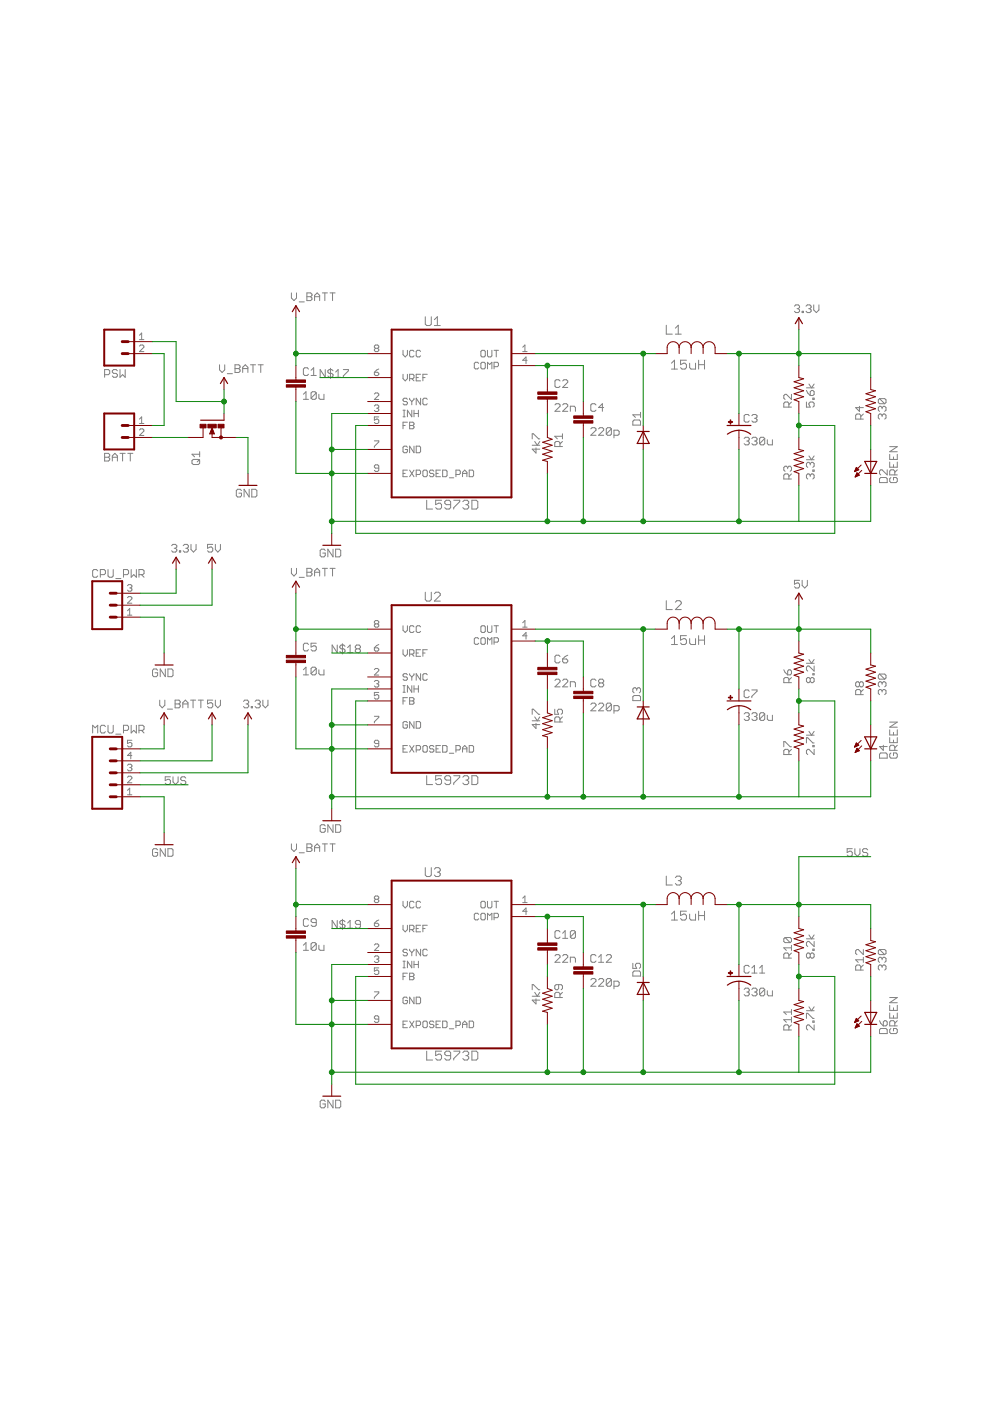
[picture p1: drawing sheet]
<svg xmlns="http://www.w3.org/2000/svg" width="210mm" height="297mm" viewBox="0 0 210 297" stroke-linecap="round" stroke-linejoin="round" font-family="sans-serif">
<g fill="none" stroke="#808080" stroke-width=".21">
<path d="M22.2 79.4h.8l.3-.2v-.6l-.3-.2h-.8v1.6M24.9 78.6l-.3-.2h-.5l-.3 .2v.3l.3 .3h.5l.3 .2v.3l-.3 .3h-.5l-.3-.3M25.4 78.4v1.6l.6-.6 .5 .6v-1.6M29.6 73.4l.2-.2h.5l.2 .2v.2l-.9 .9h.9M29.6 71.1l.4-.5v1.4M29.6 72h.9M46.5 77.3v1.1l.6 .6 .5-.6v-1.1M48.2 79.2h1.1M49.8 77.3h.8l.3 .3v.3l-.3 .2 .3 .3v.3l-.3 .3h-.8zM49.8 78.1h.8M51.5 78.1h1.1M51.5 79v-1.1l.5-.6 .6 .6v1.1"/>
<path d="M53.1 77.3h1.1M53.6 77.3v1.7M54.7 77.3h1.1M55.3 77.3v1.7M61.8 62.1v1.1l.5 .5 .6-.5v-1.1M63.4 64h1.1M65.1 62.1h.8l.2 .3v.2l-.2 .3 .2 .3v.3l-.2 .2h-.8zM65.1 62.9h.8M65.4 78.3l-.2-.3h-.6l-.3 .3v1l.3 .3h.6l.2-.3M66 79.6h1.1M66 78.5l.5-.5v1.6M66.7 62.9h1.1"/>
<path d="M66.7 63.7v-1.1l.5-.5 .6 .5v1.1M68.3 62.1h1.1M68.9 62.1v1.6M69 78.4v1.6l-1.1-1.6v1.6M70 62.1h1.1M70.1 78.1v2.1M70.5 62.1v1.6M70.6 78.6l-.3-.2h-.5l-.3 .2v.3l.3 .3h.5l.3 .2v.3l-.3 .3h-.5l-.3-.3M71.2 80h1M71.2 78.9l.5-.5v1.6M72.8 78.4h1.1v.2l-1.1 1.1v.3M79.4 78.9h.7l.2 .5-.2 .2h-.5l-.2-.2z"/>
<path d="M79.6 73.9l-.2 .2 .2 .4h.5l.2-.2-.2-.4M79.6 73.9l-.2-.3 .2-.4h.5l.2 .2-.2 .5M79.6 73.9h.5M80.3 78.2l-.9 .7M85.4 79.4v.9l.5 .5 .5-.5v-.9M85.4 74.3v.9l.5 .5 .5-.5v-.9M87.8 74.5l-.3-.2h-.4l-.3 .2v.9l.3 .3h.4l.3-.3M89.2 74.5l-.3-.2h-.4l-.3 .2v.9l.3 .3h.4l.3-.3M89.2 79.4h-1v1.4h1M90.2 67.2v1.5l.3 .3h.6l.3-.3v-1.5M90.6 79.4h-.9v1.4M92.1 69h1.2"/>
<path d="M92.1 67.8l.6-.6v1.8M101.5 77l-.2-.2h-.5l-.2 .2v1l.2 .2h.5l.2-.2M102 77l.2-.2h.5l.2 .2v1l-.2 .2h-.5l-.2-.2zM102 74.5l.2-.2h.5l.2 .2v.9l-.2 .3h-.5l-.2-.3zM103.4 74.3v1.1l.2 .3h.5l.2-.3v-1.1M103.4 78.2v-1.4l.4 .5 .5-.5v1.4M104.8 74.3h.9M104.8 77.7h.7l.2-.2v-.5l-.2-.2h-.7v1.4M105.2 74.3v1.4M110.8 73.6l.5-.4v1.3M110.8 74.5h1M111.8 76.4h-1l.7-.7v1.4"/>
<path d="M141.3 69v1.8h1.2M142.4 77l.6-.6v1.9M142.4 78.3h1.2M143.2 70.8h1.2M143.2 69.6l.6-.6v1.8M145.5 76.4h-1.2v.9l.6-.3h.3l.3 .3v.6l-.3 .4h-.6l-.3-.4M146.2 77v.9l.3 .4h1v-1.3M148.1 76.4v1.9M148.1 77.3h1.3M149.4 76.4v1.9M168.4 64.9l.3-.3h.5l.3 .3v.3l-.3 .2M169 65.4h.2"/>
<path d="M169.2 65.4l.3 .3v.3l-.3 .3h-.5l-.3-.3M170.1 66h.2v.3h-.2zM170.9 64.9l.3-.3h.5l.3 .3v.3l-.3 .2M171.4 65.4h.3M171.7 65.4l.3 .3v.3l-.3 .3h-.5l-.3-.3M172.5 64.6v1.1l.6 .6 .5-.6v-1.1M22.2 96.1h.8l.3 .3v.3l-.3 .2 .3 .3v.3l-.3 .2h-.8zM22.2 96.9h.8M23.8 96.9h1.1M23.8 97.7v-1l.6-.6 .5 .6v1M25.4 96.1h1.1M26 96.1v1.6"/>
<path d="M27.1 96.1h1.1M27.6 96.1v1.6M29.6 89.8h.9M29.6 88.9l.4-.5v1.4M29.6 91.2l.2-.3h.5l.2 .3v.2l-.9 .9h.9M40.7 97.7l.3-.3h1.1l.2 .3v.5l-.2 .3h-1.1l-.3-.3zM42.3 95.8v1.1M42.3 97.4l-.5 .5M42.3 96.3h-1.6l.6 .6M64.3 83.6l.6-.5v1.6M64.3 84.7h1.1M67.1 83.3v1.1l-.3 .3h-.6l-.2-.3"/>
<path d="M67.1 83.3l-.3-.2h-.6l-.2 .2v1.1M67.1 83.3l-1.1 1.1M67.6 83.6v.8l.3 .3h.8v-1.1M79.4 83.5l.2-.2h.5l.2 .2v.3l-.9 .9h.9M79.4 86.1l.2-.2h.5l.2 .2-.2 .5M79.4 93.5h.9v.2l-.9 .9v.3M79.8 86.6h.3M80.1 86.6l.2 .2-.2 .4h-.5l-.2-.2M80.3 88.4h-.9v.7l.4-.2 .5 .2v.5l-.2 .2h-.5l-.2-.2M80.3 99.3h-.7l-.2-.3 .2-.4h.5l.2 .2v.9l-.2 .2h-.5l-.2-.2M85.4 88.4h.5M85.4 87h.5"/>
<path d="M85.4 90.2h.5M85.7 87v1.4M86.4 84.7l-.3-.3h-.4l-.3 .5 .3 .2h.4l.3 .5-.3 .2h-.4l-.3-.2M86.4 99.7h-1v1.4h1M86.4 89.5h-1v1.4M86.4 94.8l-.3-.2h-.4l-.3 .2v1l.3 .2h.4l.3-.2v-.5h-.5M86.8 80.3h.7l.3-.2v-.5l-.3-.2h-.7v1.4M86.8 84.4v.3l.5 .4M86.8 89.5h.7l.3 .2-.3 .5 .3 .5-.3 .2h-.7zM86.8 90.2h.7M86.8 99.7l1 1.4M87.3 87v1.4l-.9-1.4v1.4"/>
<path d="M87.3 80.3l.5 .5M87.3 85.1v.7M87.8 94.6v1.4l-1-1.4v1.4M87.8 84.4v.3l-.5 .4M87.8 87v1.4M87.8 87.7h.9M87.8 99.7l-1 1.4M88.2 94.6h.7l.3 .2v1l-.3 .2h-.7zM88.2 80.1h.5M88.7 87v1.4M89.2 84.4v1.4l-1-1.4v1.4M89.7 80.1h.4"/>
<path d="M89.9 99.7h.5l.2 .2v.9l-.2 .3h-.5l-.2-.3v-.9zM90.6 84.7l-.2-.3h-.5l-.2 .3v.9l.2 .2h.5l.2-.2M92 99.9l-.2-.2h-.5l-.2 .4 .2 .3h.5l.2 .4-.2 .3h-.5l-.2-.3M93.4 99.7h-.9v1.4h.9M93.9 99.7h.7l.2 .2v.9l-.2 .3h-.7zM99.5 99.7h.7l.2 .2v.9l-.2 .3h-.7zM112.8 94.4h1.6M112.8 93v-1h.3l1.1 1h.2M113.4 93.6l.5 .8 .5-.8M113.6 95v1.1l-.8-.9h1.6M117.7 85.9l.2-.3h.6l.2 .3v.2l-1 1.1h1M118.7 94.7v-.8l-.3-.3h-.5l-.3 .3v.8h1.7"/>
<path d="M118.7 80.8l-.2-.3h-.6l-.2 .3v1.1l.2 .2h.6l.2-.2M119.3 93.6l-.6 .5M119.3 92.5h-1.7l.6 .5M119.3 92v1M119.3 85.9l.3-.3h.5l.3 .3v.2l-1.1 1.1h1.1M119.3 80.8l.3-.3h.5l.3 .3v.2l-1.1 1.1h1.1M120.9 87.2v-1.1h.9l.2 .3v.8M125.3 90.9l.2-.2h.6l.3 .2v.3l-1.1 1.1h1.1M126.4 85.9l-.3-.3h-.6l-.2 .3v1.1l.2 .2h.6l.3-.2M126.9 90.9l.3-.2h.5l.3 .2v.3l-1.1 1.1h1.1M128 86.4h-1.1l.8-.8v1.6M129.6 90.9v1.1l-.2 .3h-.6l-.3-.3"/>
<path d="M129.6 90.9l-.2-.2h-.6l-.3 .2v1.1M129.6 90.9l-1.1 1.1M130.2 92.3h.8l.3-.3v-.5l-.3-.3h-.8v1.6M134.2 89.3l.3-.3h1.1l.2 .3v.8h-1.6zM135.8 87.4v1.1M135.8 87.9h-1.6l.5 .6M157.8 93l.3-.3h.5l.3 .3v.2l-.3 .3M158.3 93.5h.3M158.6 93.5l.3 .3v.3l-.3 .2h-.5l-.3-.2M158.9 88.1l-.3-.2h-.5l-.3 .2v1.1l.3 .3h.5l.3-.3M159.4 93l.3-.3h.5l.3 .3v.2l-.3 .3M159.4 88.1l.3-.2h.5l.3 .2v.3l-.3 .3"/>
<path d="M160 93.5h.2M160 88.7h.2M160.2 93.5l.3 .3v.3l-.3 .2h-.5l-.3-.2M160.2 88.7l.3 .3v.2l-.3 .3h-.5l-.3-.3M162.1 93l-.2-.3h-.6l-.2 .3v1.1M162.1 93v1.1l-.2 .2h-.6l-.2-.2M162.1 93l-1 1.1M162.7 93.2v.9l.3 .2h.8v-1.1M167 99.1l-.3-.3h-.2l-.3 .3v.6l.3 .2M167 99.1l.3-.3h.2l.3 .3v.6l-.3 .2M167 99.1v.3M167.3 86.3v-.8l-.3-.3h-.5l-.3 .3v.8h1.6"/>
<path d="M167.8 83.6v1.1l-1.1-1.1h-.2l-.3 .3v.5l.3 .3M167.8 85.2l-.5 .6M171 85.2v1.1h.8l-.3-.8 .3-.3h.5l.3 .3v.6l-.3 .2M171 82.8l.3 .5 .5 .6M171 82.2h1.6M171 97.5h1.6M171.5 81.4l.6 .8 .5-.8M171.5 96.7l.6 .8 .5-.8M171.8 98.3l-.3-.3h-.2l-.3 .3v.5l.3 .3M171.8 83.1l.3-.3h.2l.3 .3v.5l-.3 .3h-.5zM171.8 98.3l.3-.3h.2l.3 .3v.5l-.3 .3M171.8 98.3v.3"/>
<path d="M172.3 84.4h.3v.3h-.3zM172.3 99.7h.3v.2h-.3zM182.2 86.1v1.1l-.8-.8h1.6M182.5 88.9v-.8l-.3-.3h-.5l-.3 .3v.8h1.6M183 87.8l-.5 .5M186.5 84.5l-.3 .3v.5l.3 .3h1.1M186.5 84.5h1.1l.3 .3v.5l-.3 .3M186.5 84.5l1.1 1.1M187 86.4l-.2-.3h-.3l-.3 .3v.6l.3 .2M187 86.4l.3-.3h.3l.3 .3v.6l-.3 .2M187 88.1l-.2-.3h-.3l-.3 .3v.5l.3 .3M187 88.1l.3-.3h.3l.3 .3v.5l-.3 .3"/>
<path d="M187 86.4v.3M187 88.1v.2M188.1 99.6v1.1l-1.1-1.1h-.3l-.2 .3v.5l.2 .3M188.6 96.3v1.1h1.6v-1.1M188.6 98v1.1h1.6v-1.1M188.6 94.7h1.6l-1.6 1.1h1.6M189.4 96.9v.5M189.4 98.5v.6M190.2 99.6l-.5 .5M36.4 115.7l.3-.3h.5l.3 .3v.3l-.3 .2M36.9 116.2h.3M37.2 116.2l.3 .3v.3l-.3 .3h-.5l-.3-.3"/>
<path d="M38 116.8h.3v.3h-.3zM38.8 115.7l.3-.3h.6l.2 .3v.3l-.2 .2M39.4 116.2h.3M39.7 116.2l.2 .3v.3l-.2 .3h-.6l-.3-.3M40.5 115.4v1.1l.5 .6 .6-.6v-1.1M45.1 115.4h-1.1v.8l.6-.2h.2l.3 .2v.6l-.3 .3h-.5l-.3-.3M45.7 115.4v1.1l.5 .6 .5-.6v-1.1M51.2 104l-.3-.3h-.5l-.3 .3v1.1l.3 .3h.5l.3-.3v-.5h-.5M52.8 103.7v1.7l-1-1.7v1.7M53.4 103.7h.8l.3 .3v1.1l-.3 .3h-.8zM69 116.7l-.3-.3h-.5l-.3 .3v1.1l.3 .3h.5l.3-.3v-.5h-.6M70.6 116.4v1.7l-1.1-1.7v1.7"/>
<path d="M71.2 116.4h.8l.2 .3v1.1l-.2 .3h-.8zM85.4 100.4h.5M88.2 100.6h.7l.3-.2v-.5l-.3-.2h-.7v1.4M90.5 106.1v1.8h1.2M92.5 100.4h.4M93.6 106.1h-1.2v.9l.6-.3h.3l.3 .3v.6l-.3 .3h-.6l-.3-.3M95.3 101.3h.9M95.5 107h-.9l-.3-.3v-.3l.3-.3h.6l.3 .3v1.2l-.3 .3h-.6l-.3-.3M96.2 106.1h1.3v.3l-1.3 1.2v.3M96.7 100.6h.7l.2-.2v-.5l-.2-.2h-.7v1.4M98.1 100.4h.9M98.1 101.1v-1l.4-.4 .5 .4v1"/>
<path d="M98.1 106.4l.3-.3h.7l.3 .3v.3l-.3 .3M98.8 107h.3M99.1 107l.3 .3v.3l-.3 .3h-.7l-.3-.3M100.1 106.1h.9l.3 .3v1.2l-.3 .3h-.9zM167.3 101.6v-.8l-.3-.3h-.5l-.3 .3v.8h1.6M167.8 100.5l-.5 .5M171.8 100.8l-.3-.3h-.2l-.3 .3v.5l.3 .3M171.8 100.8l.3-.3h.2l.3 .3v.5l-.3 .3M171.8 100.8v.2M186.7 101.2h1.1l.3 .3v.8h-1.6v-.8zM188.9 101.2l-.3 .3v.5l.3 .3h1.1l.2-.3v-.5l-.2-.3h-.6v.6M189.7 100.7v-.8l-.3-.3h-.5l-.3 .3v.8h1.6"/>
<path d="M20.7 121l-.3-.2h-.5l-.3 .2v1.1l.3 .3h.5l.3-.3M21.3 121.8h.8l.3-.2v-.6l-.3-.2h-.8v1.6M22.9 120.8v1.3l.3 .3h.5l.3-.3v-1.3M24.6 122.7h1M26.2 121.8h.8l.3-.2v-.6l-.3-.2h-.8v1.6M27 129.5l.5-.5v1.4M27 130.4h1M27 126.7l.3-.2h.4l.3 .2v.3l-1 .9h1M27 124.2l.3-.2h.4l.3 .2-.3 .5M27.5 124.7h.2M27.7 124.7l.3 .2-.3 .4h-.4l-.3-.2M27.8 120.8v1.6l.6-.6 .5 .6v-1.6"/>
<path d="M29.5 121.8h.8l.2-.2v-.6l-.2-.2h-.8v1.6M30 121.8l.5 .6M61.8 120.5v1.1l.5 .5 .6-.5v-1.1M63.4 122.4h1.1M65.1 120.5h.8l.2 .3v.3l-.2 .2 .2 .3v.3l-.2 .2h-.8zM65.1 121.3h.8M65.4 136.7l-.2-.3h-.6l-.3 .3v1l.3 .3h.6l.2-.3M66.7 122.1v-1l.5-.6 .6 .6v1M66.7 121.3h1.1M67.1 136.4h-1.1v.8l.5-.3h.3l.3 .3v.5l-.3 .3h-.6l-.2-.3M68.3 120.5h1.1M68.9 120.5v1.6"/>
<path d="M70 120.5h1.1M70.5 120.5v1.6M71.5 136.8v1.6l-1.1-1.6v1.6M72.6 136.5v2.2M73.2 137l-.3-.2h-.6l-.2 .2v.3l.2 .3h.6l.3 .2v.3l-.3 .3h-.6l-.2-.3M73.7 138.4h1.1M73.7 137.3l.5-.5v1.6M75.6 137.6l-.3-.3v-.3l.3-.2h.5l.3 .2v.3l-.3 .3M75.6 137.6l-.3 .2v.3l.3 .3h.5l.3-.3v-.3l-.3-.2M75.6 137.6h.5M79.4 137.4h.7l.2 .4-.2 .2h-.5l-.2-.2zM79.6 132.3l-.2-.3 .2-.4h.5l.2 .2-.2 .5"/>
<path d="M79.6 132.3l-.2 .2 .2 .5h.5l.2-.3-.2-.4M79.6 132.3h.5M80.3 136.7l-.9 .7M85.4 132.7v.9l.5 .5 .5-.5v-.9M85.4 137.8v.9l.5 .4 .5-.4v-.9M86.8 138.7h.7l.3-.2v-.5l-.3-.2h-.7v1.3M87.3 138.7l.5 .4M87.8 132.9l-.3-.2h-.4l-.3 .2v1l.3 .2h.4l.3-.2M88.2 138.5h.5M89.2 132.9l-.3-.2h-.4l-.3 .2v1l.3 .2h.4l.3-.2M89.2 137.8h-1v1.3h1M89.7 138.5h.4"/>
<path d="M90.2 125.6v1.5l.3 .3h.6l.3-.3v-1.5M90.6 137.8h-.9v1.3M92.1 125.9l.3-.3h.6l.3 .3v.3l-1.2 1.2h1.2M101.5 135.4l-.2-.2h-.5l-.2 .2v1l.2 .2h.5l.2-.2M102 132.9l.2-.2h.5l.2 .2v1l-.2 .2h-.5l-.2-.2zM102 135.4l.2-.2h.5l.2 .2v1l-.2 .2h-.5l-.2-.2zM103.4 132.7v1.2l.2 .2h.5l.2-.2v-1.2M103.4 136.6v-1.4l.4 .5 .5-.5v1.4M104.8 136.1h.7l.2-.2v-.5l-.2-.2h-.7v1.4M104.8 132.7h.9M105.2 132.7v1.4M110.8 132l.5-.4v1.4"/>
<path d="M110.8 133h1M111.8 134.8h-1l.7-.7v1.4M118.7 139.2l-.2-.3h-.6l-.2 .3v1.1l.2 .2h.6l.2-.2M119.3 139.7h.8l.3 .3v.3l-.3 .2h-.5l-.3-.2zM120.4 138.9l-.6 .3-.5 .5M141.3 127.4v1.8h1.2M142.4 135.4l.6-.6v1.9M142.4 136.7h1.2M143.2 127.7l.3-.3h.6l.3 .3v.3l-1.2 1.2h1.2M145.5 134.8h-1.2v.9l.6-.3h.3l.3 .3v.6l-.3 .4h-.6l-.3-.4M146.2 135.4v.9l.3 .4h1v-1.3M148.1 134.8v1.9"/>
<path d="M148.1 135.7h1.3M149.4 134.8v1.9M169.5 123h-1.1v.9l.6-.3h.2l.3 .3v.5l-.3 .3h-.5l-.3-.3M170.1 123v1.1l.5 .6 .6-.6v-1.1M171.5 139.8l.6 .8 .5-.8M19.6 155.4v-1.6l.6 .5 .5-.5v1.6M22.4 154.1l-.3-.3h-.6l-.2 .3v1l.2 .3h.6l.3-.3M22.9 153.8v1.3l.3 .3h.5l.3-.3v-1.3M24.6 155.7h1M26.2 154.9h.8l.3-.3v-.5l-.3-.3h-.8v1.6M27.8 153.8v1.6l.6-.5 .5 .5v-1.6M28 157h-1v.6l.5-.2 .5 .2v.5l-.3 .2h-.4l-.3-.2"/>
<path d="M29.5 154.9h.8l.2-.3v-.5l-.2-.3h-.8v1.6M30 154.9l.5 .5M33.4 142.1l-.3-.3h-.5l-.3 .3v1.1l.3 .3h.5l.3-.3v-.6h-.5M33.9 148.4v1.1l.5 .6 .5-.6v-1.1M35.1 141.8v1.7l-1.1-1.7v1.7M35.5 150.3h1.1M35.6 141.8h.8l.3 .3v1.1l-.3 .3h-.8zM37.1 148.4h.9l.2 .3v.3l-.2 .2 .2 .3v.3l-.2 .3h-.9zM37.1 149.2h.9M38.8 150.1v-1.1l.5-.6 .6 .6v1.1M38.8 149.2h1.1M40.4 148.4h1.1"/>
<path d="M40.9 148.4v1.7M42 148.4h1.1M42.6 148.4v1.7M45.1 148.4h-1.1v.8l.6-.2h.2l.3 .2v.6l-.3 .3h-.5l-.3-.3M45.7 148.4v1.1l.5 .6 .5-.6v-1.1M51.6 148.7l.3-.3h.6l.2 .3v.3l-.2 .2M52.2 149.2h.3M52.5 149.2l.2 .3v.3l-.2 .3h-.6l-.3-.3M53.3 149.8h.2v.3h-.2zM54.1 148.7l.3-.3h.5l.3 .3v.3l-.3 .2M54.6 149.2h.3M54.9 149.2l.3 .3v.3l-.3 .3h-.5l-.3-.3"/>
<path d="M55.7 148.4v1.1l.6 .6 .5-.6v-1.1M64.3 142l.6-.5v1.6M64.3 143.1h1.1M67.1 141.7l-.3-.2h-.6l-.2 .2v1.1M67.1 141.7v1.1l-.3 .3h-.6l-.2-.3M67.1 141.7l-1.1 1.1M67.6 142v.8l.3 .3h.8v-1.1M79.4 142l.2-.3h.5l.2 .3v.2l-.9 .9h.9M79.4 144.5l.2-.2h.5l.2 .2-.2 .5M79.4 151.9h.9v.2l-.9 .9v.3M79.8 145h.3M80.1 145l.2 .2-.2 .5h-.5l-.2-.3"/>
<path d="M80.3 157.6h-.7l-.2-.2 .2-.4h.5l.2 .2v.9l-.2 .2h-.5l-.2-.2M80.3 146.8h-.9v.7l.4-.2 .5 .2v.5l-.2 .2h-.5l-.2-.2M85.4 146.8h.5M85.4 145.4h.5M85.4 148.6h.5M85.4 158.8h.5M85.7 145.4v1.4M86.4 143.1l-.3-.3h-.4l-.3 .3 .3 .4h.4l.3 .3-.3 .4h-.4l-.3-.2M86.4 158.1h-1v1.4h1M86.4 147.9h-1v1.4M86.4 153.2l-.3-.2h-.4l-.3 .2v1l.3 .2h.4l.3-.2v-.5h-.5M86.8 142.8v.3l.5 .4"/>
<path d="M86.8 147.9h.7l.3 .2-.3 .5 .3 .5-.3 .2h-.7zM86.8 148.6h.7M86.8 158.1l1 1.4M87.3 145.4v1.4l-.9-1.4v1.4M87.3 143.5v.7M87.8 153v1.4l-1-1.4v1.4M87.8 142.8v.3l-.5 .4M87.8 145.4v1.4M87.8 146.1h.9M87.8 158.1l-1 1.4M88.2 159h.7l.3-.2v-.5l-.3-.2h-.7v1.4M88.2 153h.7l.3 .2v1l-.3 .2h-.7z"/>
<path d="M88.7 145.4v1.4M89.2 142.8v1.4l-1-1.4v1.4M89.9 158.1h.5l.2 .2v.9l-.2 .3h-.5l-.2-.3v-.9zM90.6 143.1l-.2-.3h-.5l-.2 .3v.9l.2 .2h.5l.2-.2M92 158.3l-.2-.2h-.5l-.2 .4 .2 .3h.5l.2 .4-.2 .3h-.5l-.2-.3M92.5 158.8h.4M93.4 158.1h-.9v1.4h.9M93.9 158.1h.7l.2 .2v.9l-.2 .3h-.7zM95.3 159.7h.9M96.7 159h.7l.2-.2v-.5l-.2-.2h-.7v1.4M98.1 159.5v-1l.4-.4 .5 .4v1M98.1 158.8h.9"/>
<path d="M99.5 158.1h.7l.2 .2v.9l-.2 .3h-.7zM112.8 151.4v-1h.3l1.1 1h.2M112.8 152.8h1.6M113.4 152l.5 .8 .5-.8M113.6 153.4v1.1l-.8-.9h1.6M117.6 150.4v1h.8l-.2-.5v-.3l.2-.2h.6l.3 .2v.6l-.3 .2M117.7 144.3l.2-.3h.6l.2 .3v.2l-1 1.1h1M118.7 153.1v-.8l-.3-.3h-.5l-.3 .3v.8h1.7M119.3 152l-.6 .5M119.3 144.3l.3-.3h.5l.3 .3v.2l-1.1 1.1h1.1M120.9 145.6v-1.1h.9l.2 .3v.8M125.3 149.4l.2-.3h.6l.3 .3v.2l-1.1 1.1h1.1"/>
<path d="M126.4 144.3l-.3-.3h-.6l-.2 .3v1.1l.2 .2h.6l.3-.2M126.9 149.4l.3-.3h.5l.3 .3v.2l-1.1 1.1h1.1M127.2 144.8l-.3-.3v-.2l.3-.3h.5l.3 .3v.2l-.3 .3M127.2 144.8l-.3 .3v.3l.3 .2h.5l.3-.2v-.3l-.3-.3M127.2 144.8h.5M129.6 149.4l-.2-.3h-.6l-.3 .3v1M129.6 149.4v1l-.2 .3h-.6l-.3-.3M129.6 149.4l-1.1 1M130.2 150.7h.8l.3-.3v-.5l-.3-.3h-.8v1.6M134.2 147.7l.3-.2h1.1l.2 .2v.8h-1.6zM135 146.1l-.3-.3h-.2l-.3 .3v.5l.3 .3M135 146.1l.3-.3h.3l.2 .3v.5l-.2 .3"/>
<path d="M135 146.1v.3M157.8 151.4l.3-.3h.5l.3 .3v.2l-.3 .3M158.3 151.9h.3M158.6 151.9l.3 .3v.3l-.3 .2h-.5l-.3-.2M158.9 146.6l-.3-.3h-.5l-.3 .3v1l.3 .3h.5l.3-.3M159.4 146.3h1.1v.3l-1.1 1v.3M159.4 151.4l.3-.3h.5l.3 .3v.2l-.3 .3M160 151.9h.2M160.2 151.9l.3 .3v.3l-.3 .2h-.5l-.3-.2M162.1 151.4l-.2-.3h-.6l-.2 .3v1.1M162.1 151.4v1.1l-.2 .2h-.6l-.2-.2M162.1 151.4l-1 1.1"/>
<path d="M162.7 151.6v.9l.3 .2h.8v-1.1M166.2 158.3v-1.1h.3l1 1.1h.3M166.2 142l.3 .6 .5 .5M167.3 142h.2l.3 .3v.5l-.3 .3h-.5v-.8zM167.3 144.7v-.8l-.3-.2h-.5l-.3 .2v.8h1.6M167.3 160v-.8l-.3-.3h-.5l-.3 .3v.8h1.6M167.8 143.7l-.5 .5M167.8 158.9l-.5 .5M171 157.5v-1.1h.3l1 1.1h.3M171 140.6h1.6M171 155.9h1.6M171.5 155.1l.6 .8 .5-.8"/>
<path d="M171.8 143.9l-.3-.2h-.2l-.3 .2v.6l.3 .2h.2l.3-.2M171.8 143.9l.3-.2h.2l.3 .2v.6l-.3 .2h-.2l-.3-.2M171.8 143.9v.6M172.3 142.8h.3v.3h-.3zM172.3 158.1h.3v.2h-.3zM172.6 141.2v1.1l-1.1-1.1h-.2l-.3 .3v.5l.3 .3M172.6 158.9v1.1l-1.1-1.1h-.2l-.3 .3v.5l.3 .3M182.2 144.8l-.2-.3h-.3l-.3 .3v.6l.3 .2h.3l.2-.2M182.2 144.8l.3-.3h.3l.2 .3v.6l-.2 .2h-.3l-.3-.2M182.2 144.8v.6M182.5 147.3v-.8l-.3-.3h-.5l-.3 .3v.8h1.6M183 146.2l-.5 .5"/>
<path d="M186.5 142.9l-.3 .3v.5l.3 .3h1.1M186.5 142.9h1.1l.3 .3v.5l-.3 .3M186.5 142.9l1.1 1.1M186.7 159.6h1.1l.3 .3v.8h-1.6v-.8zM187 144.8l-.2-.3h-.3l-.3 .3v.6l.3 .2M187 146.5l-.2-.3h-.3l-.3 .3v.5l.3 .3M187 144.8v.3M187 146.5v.2M187 144.8l.3-.3h.3l.3 .3v.6l-.3 .2M187 146.5l.3-.3h.3l.3 .3v.5l-.3 .3M187.3 158v1.1l-.8-.8h1.6M188.6 154.7v1.1h1.6v-1.1"/>
<path d="M188.6 156.4v1.1h1.6v-1.1M188.6 153.1h1.6l-1.6 1.1h1.6M188.9 159.6l-.3 .3v.6l.3 .2h1.1l.2-.2v-.6l-.2-.3h-.6v.6M189.4 155.3v.5M189.4 156.9v.6M189.7 159.1v-.8l-.3-.3h-.5l-.3 .3v.8h1.6M190.2 158l-.5 .6M27 167.6l.5-.5v1.4M27 162.3l.3-.3h.4l.3 .3-.3 .4M27 164.8l.3-.2h.4l.3 .2v.2l-1 1h1M27 168.5h1M27.5 162.7h.2"/>
<path d="M27.7 162.7l.3 .3-.3 .4h-.4l-.3-.2M28 160.2h-1l.7-.7v1.4M35.1 179.9v1.6l-1.1-1.6v1.6M35.6 179.9h.8l.3 .3v1.1l-.3 .2h-.8zM36.1 164.7h-1.1v.8l.6-.3h.3l.2 .3v.6l-.2 .2h-.6l-.3-.2M36.7 164.7v1.1l.5 .5 .6-.5v-1.1M39.4 165l-.3-.3h-.5l-.3 .3v.2l.3 .3h.5l.3 .3v.3l-.3 .2h-.5l-.3-.2M61.8 178.9v1.1l.5 .5 .6-.5v-1.1M65.1 178.9h.8l.2 .3v.3l-.2 .2 .2 .3v.3l-.2 .2h-.8zM65.1 179.7h.8M66.7 179.7h1.1M68.3 178.9h1.1"/>
<path d="M68.9 178.9v1.6M69 175.1l-.3-.2h-.5l-.3 .2v1.1l.3 .3h.5l.3-.3v-.5h-.6M70 178.9h1.1M70.5 178.9v1.6M70.6 174.9v1.6l-1.1-1.6v1.6M71.2 174.9h.8l.2 .2v1.1l-.2 .3h-.8zM90.5 164.5v1.8h1.2M93.6 164.5h-1.2v.9l.6-.3h.3l.3 .3v.6l-.3 .3h-.6l-.3-.3M95.5 165.4h-.9l-.3-.3v-.3l.3-.3h.6l.3 .3v1.2l-.3 .3h-.6l-.3-.3M96.2 164.5h1.3v.3l-1.3 1.2v.3M98.1 164.8l.3-.3h.7l.3 .3v.3l-.3 .3M98.8 165.4h.3"/>
<path d="M99.1 165.4l.3 .3v.3l-.3 .3h-.7l-.3-.3M100.1 164.5h.9l.3 .3v1.2l-.3 .3h-.9zM180.7 179.9h-1.1v.8l.5-.2h.3l.3 .2v.6l-.3 .2h-.5l-.3-.2M181.3 179.9v1.1l.5 .5 .5-.5v-1.1M33.4 180.2l-.3-.3h-.5l-.3 .3v1.1l.3 .2h.5l.3-.2v-.6h-.5M63.4 180.8h1.1M65.4 195.1l-.2-.3h-.6l-.3 .3v1l.3 .3h.6l.2-.3M66.7 180.5v-1l.5-.6 .6 .6v1M67.1 195.6h-.9l-.2-.3v-.2l.2-.3h.6l.3 .3v1l-.3 .3h-.6l-.2-.3M71.5 195.2v1.6l-1.1-1.6v1.6M72.6 194.9v2.2M73.2 195.4l-.3-.2h-.6l-.2 .2v.3l.2 .3h.6l.3 .3v.2l-.3 .3h-.6l-.2-.3"/>
<path d="M73.7 195.7l.5-.5v1.6M73.7 196.8h1.1M76.4 196h-.8l-.3-.3v-.3l.3-.2h.5l.3 .2v1.1l-.3 .3h-.5l-.3-.3M79.4 195.7h.7l.2 .5-.2 .2h-.5l-.2-.2zM79.6 190.7l-.2 .2 .2 .5h.5l.2-.3-.2-.4M79.6 190.7l-.2-.3 .2-.4h.5l.2 .2-.2 .5M79.6 190.7h.5M80.3 195.1l-.9 .6M85.4 191.1v.9l.5 .5 .5-.5v-.9M85.4 196.2v.9l.5 .5 .5-.5v-.9M86.8 197.1h.7l.3-.2v-.5l-.3-.2h-.7v1.4M87.3 197.1l.5 .5"/>
<path d="M87.8 191.3l-.3-.2h-.4l-.3 .2v1l.3 .2h.4l.3-.2M88.2 196.9h.5M89.2 191.3l-.3-.2h-.4l-.3 .2v1l.3 .2h.4l.3-.2M89.2 196.2h-1v1.4h1M89.7 196.9h.4M90.2 184v1.5l.3 .3h.6l.3-.3v-1.5M90.6 196.2h-.9v1.4M92.1 184.3l.3-.3h.6l.3 .3v.3l-.3 .3M92.7 184.9h.3M93 184.9l.3 .3v.3l-.3 .3h-.6l-.3-.3M101.5 193.9l-.2-.3h-.5l-.2 .3v.9l.2 .2h.5l.2-.2M102.2 191.1h.5l.2 .2v1l-.2 .2h-.5l-.2-.2v-1z"/>
<path d="M102.2 193.6h.5l.2 .3v.9l-.2 .2h-.5l-.2-.2v-.9zM103.4 191.1v1.2l.2 .2h.5l.2-.2v-1.2M103.4 195v-1.4l.4 .5 .5-.5v1.4M104.8 194.6h.7l.2-.3v-.4l-.2-.3h-.7v1.4M104.8 191.1h.9M105.2 191.1v1.4M110.8 190.4l.5-.4v1.4M110.8 191.4h1M111.8 193.2h-1l.7-.7v1.4M118.7 197.6l-.2-.3h-.6l-.2 .3v1.1l.2 .2h.6l.2-.2M119.3 198.9h1.1M119.3 197.9l.5-.6v1.6"/>
<path d="M122 197.6l-.2-.3h-.6l-.3 .3v1.1M122 197.6v1.1l-.2 .2h-.6l-.3-.2M122 197.6l-1.1 1.1M141.3 185.8v1.8h1.2M142.4 193.8l.6-.6v1.9M142.4 195.1h1.2M143.2 186.1l.3-.3h.6l.3 .3v.3l-.3 .3M143.8 186.7h.3M144.1 186.7l.3 .3v.3l-.3 .3h-.6l-.3-.3M145.5 193.2h-1.2v.9l.6-.3h.3l.3 .3v.7l-.3 .3h-.6l-.3-.3M146.2 193.8v1l.3 .3h1v-1.3M148.1 193.2v1.9"/>
<path d="M148.1 194.1h1.3M149.4 193.2v1.9M166.5 198.8l-.3 .3v.5l.3 .3h1M166.5 198.8h1l.3 .3v.5l-.3 .3M166.5 198.8l1 1.1M171 199.1h1.6M171.5 198.2l.6 .9 .5-.9M172.6 199.6v1.1l-1.1-1.1h-.2l-.3 .3v.5l.3 .3M184 180.2l-.3-.3h-.5l-.3 .3v.3l.3 .2h.5l.3 .3v.3l-.3 .2h-.5l-.3-.2M64.3 200.4l.6-.5v1.6M64.3 201.5h1.1M67.1 200.1l-.3-.2h-.6l-.2 .2v1.1"/>
<path d="M67.1 200.1v1.1l-.3 .3h-.6l-.2-.3M67.1 200.1l-1.1 1.1M67.6 200.4v.8l.3 .3h.8v-1.1M79.4 200.4l.2-.3h.5l.2 .3v.2l-.9 .9h.9M79.4 202.9l.2-.2h.5l.2 .2-.2 .5M79.4 210.3h.9v.2l-.9 1v.2M79.8 203.4h.3M80.1 203.4l.2 .2-.2 .5h-.5l-.2-.3M80.3 205.2h-.9v.7l.4-.2 .5 .2v.5l-.2 .2h-.5l-.2-.2M80.3 216.1h-.7l-.2-.3 .2-.4h.5l.2 .2v.9l-.2 .3h-.5l-.2-.3M85.4 205.2h.5M85.4 203.8h.5"/>
<path d="M85.4 207h.5M85.4 217.2h.5M85.7 203.8v1.4M86.4 216.5h-1v1.4h1M86.4 201.5l-.3-.2h-.4l-.3 .4 .3 .3h.4l.3 .4-.3 .2h-.4l-.3-.2M86.4 206.3h-1v1.4M86.4 211.6l-.3-.2h-.4l-.3 .2v1l.3 .2h.4l.3-.2v-.5h-.5M86.8 206.3h.7l.3 .3-.3 .4 .3 .5-.3 .2h-.7zM86.8 201.3v.2l.5 .5M86.8 207h.7M86.8 216.5l1 1.4M87.3 203.8v1.4l-.9-1.4v1.4"/>
<path d="M87.3 202v.6M87.8 211.4v1.4l-1-1.4v1.4M87.8 201.3v.2l-.5 .5M87.8 203.8v1.4M87.8 204.5h.9M87.8 216.5l-1 1.4M88.2 217.4h.7l.3-.2v-.5l-.3-.2h-.7v1.4M88.2 211.4h.7l.3 .2v1l-.3 .2h-.7zM88.7 203.8v1.4M89.2 201.3v1.3l-1-1.3v1.3M89.9 216.5h.5l.2 .2v1l-.2 .2h-.5l-.2-.2v-1zM90.6 201.5l-.2-.2h-.5l-.2 .2v.9l.2 .2h.5l.2-.2"/>
<path d="M92 216.7l-.2-.2h-.5l-.2 .5 .2 .2h.5l.2 .5-.2 .2h-.5l-.2-.2M92.5 217.2h.4M93.4 216.5h-.9v1.4h.9M93.9 216.5h.7l.2 .2v1l-.2 .2h-.7zM95.3 218.1h.9M96.7 217.4h.7l.2-.2v-.5l-.2-.2h-.7v1.4M98.1 217.9v-.9l.4-.5 .5 .5v.9M98.1 217.2h.9M99.5 216.5h.7l.2 .2v1l-.2 .2h-.7zM112.8 209.8v-1h.3l1.1 1h.2M112.8 211.2h1.6M113.4 210.4l.5 .8 .5-.8"/>
<path d="M113.6 211.8v1.1l-.8-.9h1.6M117.7 202.7l.2-.3h.6l.2 .3v.2l-1 1.1h1M118.4 208.8v.8l-.2 .2h-.3l-.3-.2v-.6l.3-.2h1.1l.3 .2v.6l-.3 .2M118.7 211.5v-.8l-.3-.3h-.5l-.3 .3v.8h1.7M119.3 210.4l-.6 .5M119.3 202.7l.3-.3h.5l.3 .3v.2l-1.1 1.1h1.1M120.9 204v-1.1h.9l.2 .3v.8M125.3 207.8l.2-.3h.6l.3 .3v.2l-1.1 1.1h1.1M126.4 202.7l-.3-.3h-.6l-.2 .3v1.1l.2 .2h.6l.3-.2M126.9 207.8l.3-.3h.5l.3 .3v.2l-1.1 1.1h1.1M126.9 204h1.1M126.9 202.9l.5-.5v1.6"/>
<path d="M128.5 202.7l.3-.3h.6l.2 .3v.2l-1.1 1.1h1.1M129.6 207.8l-.2-.3h-.6l-.3 .3v1M129.6 207.8v1l-.2 .3h-.6l-.3-.3M129.6 207.8l-1.1 1M130.2 209.1h.8l.3-.3v-.5l-.3-.3h-.8v1.7M134.2 204.2v1.1h.8l-.3-.5v-.3l.3-.3h.6l.2 .3v.5l-.2 .3M134.2 206.1l.3-.2h1.1l.2 .2v.8h-1.6zM157.8 209.8l.3-.3h.5l.3 .3v.3l-.3 .2M158.3 210.3h.3M158.6 210.3l.3 .3v.3l-.3 .2h-.5l-.3-.2M158.9 205l-.3-.3h-.5l-.3 .3v1l.3 .3h.5l.3-.3M159.4 209.8l.3-.3h.5l.3 .3v.3l-.3 .2"/>
<path d="M159.4 206.3h1.1M159.4 205.2l.6-.5v1.6M160 210.3h.2M160.2 210.3l.3 .3v.3l-.3 .2h-.5l-.3-.2M161.1 206.3h1M161.1 205.2l.5-.5v1.6M162.1 209.8l-.2-.3h-.6l-.2 .3v1.1M162.1 209.8v1.1l-.2 .2h-.6l-.2-.2M162.1 209.8l-1 1.1M162.7 210.1v.8l.3 .2h.8v-1M167.3 203.1v-.8l-.3-.2h-.5l-.3 .2v.8h1.6M167.3 218.4v-.8l-.3-.3h-.5l-.3 .3v.8h1.6"/>
<path d="M167.8 200.4v1.1M167.8 214v1.1M167.8 215.6v1.1M167.8 216.2h-1.6l.5 .5M167.8 202.1l-.5 .5M167.8 201h-1.6l.5 .5M167.8 217.3l-.5 .5M167.8 214.6h-1.6l.5 .5M171 215.9v-1.1h.3l1 1.1h.3M171 214.3h1.6M171.5 213.5l.6 .8 .5-.8M171.8 202.3l-.3-.2h-.2l-.3 .2v.6l.3 .2h.2l.3-.2"/>
<path d="M171.8 202.3l.3-.2h.2l.3 .2v.6l-.3 .2h-.2l-.3-.2M171.8 202.3v.6M172.3 201.2h.3v.3h-.3zM172.3 216.5h.3v.2h-.3zM172.6 217.3v1.1l-1.1-1.1h-.2l-.3 .3v.5l.3 .3M182.5 205.7v-.8l-.3-.3h-.5l-.3 .3v.8h1.6M183 201.3v1.1l-1-1.1h-.3l-.3 .3v.5l.3 .3M183 203v1M183 204.6l-.5 .5M183 203.5h-1.6l.6 .5M186.5 201.3l-.3 .3v.5l.3 .3h1.1M186.5 201.3h1.1l.3 .3v.5l-.3 .3"/>
<path d="M186.5 201.3l1.1 1.1M186.5 216.4l.2 .6 .6 .5M186.7 218.1h1.1l.3 .2v.8h-1.6v-.8zM187 203.2l-.2-.2h-.3l-.3 .2v.6l.3 .2M187 204.9l-.2-.3h-.3l-.3 .3v.5l.3 .3M187 203.2v.3M187 204.9v.2M187 203.2l.3-.2h.3l.3 .2v.6l-.3 .2M187 204.9l.3-.3h.3l.3 .3v.5l-.3 .3M187.3 216.7l.3-.3h.2l.3 .3v.5l-.3 .3h-.5zM188.6 213.1v1.1h1.6v-1.1M188.6 214.8v1.1h1.6v-1.1"/>
<path d="M188.6 211.5h1.6l-1.6 1.1h1.6M188.9 218.1l-.3 .2v.6l.3 .2h1.1l.2-.2v-.6l-.2-.2h-.6v.5M189.4 213.7v.5M189.4 215.3v.6M189.7 217.5v-.8l-.3-.3h-.5l-.3 .3v.8h1.6M190.2 216.4l-.5 .6M69 233.5l-.3-.2h-.5l-.3 .2v1.1l.3 .3h.5l.3-.3v-.5h-.6M70.6 233.3v1.6l-1.1-1.6v1.6M71.2 233.3h.8l.2 .2v1.1l-.2 .3h-.8zM90.5 222.9v1.8h1.2M93.6 222.9h-1.2v.9l.6-.3h.3l.3 .3v.6l-.3 .3h-.6l-.3-.3M95.5 223.8h-.9l-.3-.3v-.3l.3-.3h.6l.3 .3v1.2l-.3 .3h-.6l-.3-.3"/>
<path d="M96.2 222.9h1.3v.3l-1.3 1.2v.3M98.1 223.2l.3-.3h.7l.3 .3v.3l-.3 .3M98.8 223.8h.3M99.1 223.8l.3 .3v.3l-.3 .3h-.7l-.3-.3M100.1 222.9h.9l.3 .3v1.2l-.3 .3h-.9z"/>
</g>
<g fill="none" stroke="#800000" stroke-width=".21">
<path d="M27.2 75h5.1M27.2 72.4h5.1M62.7 64.8v2.6M62.7 77.5v3.1M78 75h5M108.4 75h5.1M108.4 77.5h5.1M144 73.7a1.27 1.27 0 0 1 1.3-1.3 1.27 1.27 0 0 1 1.2 1.3M144 73.7a1.27 1.27 0 0 0-1.3-1.3 1.27 1.27 0 0 0-1.2 1.3v1.3h-2.6M144 73.7v1.3M146.5 73.7a1.27 1.27 0 0 1 1.3-1.3 1.27 1.27 0 0 1 1.3 1.3M146.5 73.7v1.3"/>
<path d="M149.1 73.7a1.27 1.27 0 0 1 1.2-1.3 1.27 1.27 0 0 1 1.3 1.3v1.3h2.6M149.1 73.7v1.3M169.4 77.5v2.6l1 .2-2 .6 2 .7-2 .6 2 .6-2 .7 2 .6-2 .7 1 .3v2.6M169.4 67.4v2.5M27.2 90.2h5.1M27.2 92.8h5.1M43.1 90.7v2.1h-3.2M45 91.9v.9h5M45 90.7l.5 1.3h-1.1zM46.9 90.7v2.1M47.5 80.1v2.5M47.5 87.7v1.4"/>
<path d="M62.7 82.1v3M78 80.1h5M78 85.1h5M78 87.7h5M78 90.2h5M78 95.3h5M116.1 80.1v3M116.1 84.6v3.1M116.1 90.2v2.6l1 .3-2.1 .7 2.1 .6-2.1 .6 2.1 .7-2.1 .6 2.1 .6-2.1 .7 1.1 .2v2.6M123.7 85.1v3.1M123.7 89.7v3.1M136.4 90.2v5.1"/>
<path d="M156.7 87.7v2.5M156.7 91.2v4.1M169.4 92.8v2.5l1 .2-2 .7 2 .6-2 .7 2 .6-2 .6 2 .7-2 .6 1 .4v2.5M181.2 100h.1M181.3 99.8h.2M181.3 99.7h.5M181.4 99.6h.7M181.4 99.5h.5M181.5 99.4h.3M181.5 99.3h.2M181.6 99.1l-.4 .9M181.6 99.1l.5 .5"/>
<path d="M181.6 99.1h.1M182.1 99.6l-.9 .4M182.6 98.6l-1.4 1.4M182.7 99.7l-1.4 1.4M184.6 80.1v2.5l1 .2-2 .7 2 .6-2 .7 2 .6-2 .6 2 .7-2 .6 1 .4v2.5M184.6 95.3v7.6M37.3 118.2v2.5M45 118.2v2.5M52.6 100.4v2.5M70.3 113.1v2.5M78 100.4h5M181.4 101h.1"/>
<path d="M181.4 100.9h.4M181.5 100.8h.6M181.5 100.7h.6M181.6 100.6h.4M181.6 100.5h.3M181.7 100.3h.1M181.7 100.2l.5 .6-.9 .3zM24.6 130.9h5.1M24.6 128.3h5.1M24.6 125.8h5.1M34.8 138.5v2.5M62.7 123.2v2.6"/>
<path d="M62.7 135.9v3.1M78 133.4h5M78 138.5h5M108.4 133.4h5.1M108.4 135.9h5.1M116.1 138.5v3M144 132.1a1.27 1.27 0 0 1 1.3-1.3 1.27 1.27 0 0 1 1.2 1.3M144 132.1a1.27 1.27 0 0 0-1.3-1.3 1.27 1.27 0 0 0-1.2 1.3v1.3h-2.6M144 132.1v1.3M146.5 132.1a1.27 1.27 0 0 1 1.3-1.3 1.27 1.27 0 0 1 1.3 1.3M146.5 132.1v1.3M149.1 132.1a1.27 1.27 0 0 1 1.2-1.3 1.27 1.27 0 0 1 1.3 1.3v1.3h2.6"/>
<path d="M149.1 132.1v1.3M169.4 125.8v2.5M169.4 135.9v2.6l1 .2-2 .6 2 .7-2 .6 2 .6-2 .7 2 .6-2 .7 1 .3v2.6M184.6 138.5v2.5l1 .2-2 .7 2 .6-2 .7 2 .6-2 .6 2 .7-2 .6 1 .4v2.5M24.6 158.8h5.1M34.8 151.2v2.5M45 151.2v2.5M52.6 151.2v2.5M62.7 140.5v3M78 143.5h5M78 146.1h5M78 148.6h5"/>
<path d="M78 153.7h5M78 158.8h5M116.1 143v3.1M116.1 148.6v2.6l1 .3-2.1 .7 2.1 .6-2.1 .6 2.1 .7-2.1 .6 2.1 .6-2.1 .7 1.1 .2v2.6M123.7 143.5v3.1M123.7 148.1v3.1M136.4 148.6v5.1M156.7 146.1v2.5M156.7 149.6v4.1M169.4 151.2v2.5l1 .2-2 .7 2 .6-2 .7 2 .6-2 .6 2 .7-2 .6 1 .4v2.5M181.2 158.3h.1M181.3 158.2h.3"/>
<path d="M181.3 158.1h.6M181.4 159.4h.2M181.4 158h.7M181.4 157.9h.5M181.4 159.3h.4M181.5 157.7h.3M181.5 159.2h.6M181.5 157.6h.2M181.5 159.1h.6M181.6 158.9h.4M181.6 158.8h.3M181.7 158.7h.1"/>
<path d="M181.7 158.6l.5 .6-.9 .3zM182.1 158l-.5-.5-.4 .9M182.1 158l-.9 .4M182.6 157l-1.4 1.4M182.7 158.1l-1.4 1.4M184.6 153.7v7.6M24.6 168.9h5.1M24.6 166.4h5.1M24.6 163.9h5.1M24.6 161.3h5.1M34.8 176.6v2.5M70.3 171.5v2.5"/>
<path d="M62.7 181.6v2.6M62.7 194.3v3.1M62.7 198.9v3.1M78 191.8h5M78 196.9h5M108.4 191.8h5.1M108.4 194.3h5.1M116.1 196.9v3M144 190.5a1.27 1.27 0 0 1 1.3-1.3 1.27 1.27 0 0 1 1.2 1.3M144 190.5a1.27 1.27 0 0 0-1.3-1.3 1.27 1.27 0 0 0-1.2 1.3v1.3h-2.6M144 190.5v1.3M146.5 190.5a1.27 1.27 0 0 1 1.3-1.3 1.27 1.27 0 0 1 1.3 1.3"/>
<path d="M146.5 190.5v1.3M149.1 190.5a1.27 1.27 0 0 1 1.2-1.3 1.27 1.27 0 0 1 1.3 1.3v1.3h2.6M149.1 190.5v1.3M169.4 194.3v2.6l1 .2-2 .7 2 .6-2 .6 2 .7-2 .6 2 .6-2 .7 1 .4v2.5M184.6 196.9v2.5l1 .3-2 .6 2 .6-2 .7 2 .6-2 .6 2 .7-2 .6 1 .4v2.5M78 202h5M78 204.5h5M78 207h5M78 212.1h5M78 217.2h5M116.1 201.4v3.1M116.1 207v2.6l1 .4-2.1 .6 2.1 .6-2.1 .7 2.1 .6-2.1 .6 2.1 .7-2.1 .6 1.1 .3v2.5"/>
<path d="M123.7 202v3M123.7 206.5v3.1M136.4 207v5.1M156.7 204.5v2.5M156.7 208v4.1M169.4 209.6v2.5l1 .3-2 .6 2 .6-2 .7 2 .6-2 .6 2 .7-2 .6 1 .4v2.5M181.2 216.7h.2M181.3 216.6h.4M181.3 216.5h.6M181.3 217.9h.1M181.4 216.4h.6M181.4 217.8h.2"/>
<path d="M181.4 217.7h.5M181.4 216.2h.5M181.5 216.1h.3M181.5 217.6h.7M181.5 216h.2M181.5 217.4h.6M181.6 215.9l.5 .5-.9 .4zM181.6 217.3h.4M181.6 217.2h.2M181.7 217.1h.1M182.2 217.6l-.5-.5-.4 .9M182.2 217.6l-.9 .4"/>
<path d="M182.6 215.4l-1.4 1.4M182.7 216.6l-1.4 1.4M184.6 212.1v7.6M70.3 229.9v2.5"/>
</g>
<path d="M22.1 69.9h6.3v7.6h-6.3zM83 69.9h25.4v35.6h-25.4zM22.1 87.7h6.3v7.6h-6.3zM19.6 123.2h6.3v10.2h-6.3zM83 128.3h25.4v35.6h-25.4zM19.6 156.2h6.3v15.3h-6.3zM83 186.7h25.4v35.6h-25.4z" fill="none" stroke="#800000" stroke-width=".42"/>
<g fill="none" stroke="#800000" stroke-width=".25">
<path d="M62 66.1l.7-1.3 .8 1.3M168.6 68.6l.8-1.2 .7 1.2M42.5 89.1h5M46.7 81.3l.8-1.2 .8 1.2M135.1 91.5h2.5M136.4 91.5l1.2 2.5h-2.5zM154.2 90.2h5M154.2 92.1a4 4 0 0 1 5 0M183.3 97.8h2.6l-1.3 2.6zM36.6 119.4l.7-1.2 .8 1.2M44.2 119.4l.8-1.2 .7 1.2M50.7 102.9h3.8"/>
<path d="M68.5 115.6h3.7M183.3 100.4h2.6M62 124.5l.7-1.3 .8 1.3M168.6 127l.8-1.2 .7 1.2M32.9 141h3.8M34 152.4l.8-1.2 .8 1.2M44.2 152.4l.8-1.2 .7 1.2M51.8 152.4l.8-1.2 .7 1.2M135.1 149.9h2.5M136.4 149.9l1.2 2.5h-2.5zM154.2 148.6h5M154.2 150.5a4 4 0 0 1 5 0"/>
<path d="M183.3 156.2h2.6l-1.3 2.6zM183.3 158.8h2.6M32.9 179.1h3.8M68.5 174h3.7M62 182.9l.7-1.3 .8 1.3M135.1 208.3h2.5M136.4 208.3l1.2 2.5h-2.5zM154.2 207h5M154.2 208.9a4 4 0 0 1 5 0M183.3 214.7h2.6l-1.3 2.5zM183.3 217.2h2.6M68.5 232.4h3.7"/>
</g>
<g fill="#800000" stroke="#800000" stroke-width=".21">
<path d="M60.7 81.6h4.1v.5h-4.1z"/>
<path d="M60.7 80.6h4.1v.5h-4.1z"/>
<path d="M114 84.1h4.1v.5h-4.1z"/>
<path d="M114 83.1h4.1v.5h-4.1z"/>
<path d="M154.4 89.4h.9v.1h-.9z"/>
<path d="M154.8 89h.1v.9h-.1z"/>
<path d="M121.6 89.2h4.1v.5h-4.1z"/>
<path d="M121.6 88.2h4.1v.5h-4.1z"/>
<path d="M46.2 90h1.3v.7h-1.3z"/>
<path d="M42.4 90h1.3v.7h-1.3z"/>
<path d="M44.1 90h1.7v.7h-1.7z"/>
<path d="M60.7 140h4.1v.5h-4.1z"/>
<path d="M60.7 139h4.1v.5h-4.1z"/>
<path d="M114 142.5h4.1v.5h-4.1z"/>
<path d="M114 141.5h4.1v.5h-4.1z"/>
<path d="M154.4 147.8h.9v.2h-.9z"/>
<path d="M154.8 147.4h.1v.9h-.1z"/>
<path d="M121.6 147.6h4.1v.5h-4.1z"/>
<path d="M121.6 146.6h4.1v.5h-4.1z"/>
<path d="M60.7 198.4h4.1v.5h-4.1z"/>
<path d="M60.7 197.4h4.1v.5h-4.1z"/>
<path d="M114 200.9h4.1v.5h-4.1z"/>
<path d="M114 199.9h4.1v.5h-4.1z"/>
<path d="M154.4 206.2h.9v.2h-.9z"/>
<path d="M154.8 205.8h.1v.9h-.1z"/>
<path d="M121.6 206h4.1v.5h-4.1z"/>
<path d="M121.6 205h4.1v.5h-4.1z"/>
</g>
<path d="M25.9 75h1.3M25.9 72.4h1.3M25.9 92.8h1.3M25.9 90.2h1.3M23.4 125.8h1.2M23.4 128.3h1.2M23.4 130.9h1.2M23.4 158.8h1.2M23.4 163.9h1.2M23.4 166.4h1.2M23.4 168.9h1.2M23.4 161.3h1.2" fill="none" stroke="#800000" stroke-width=".61"/>
<path d="M45 91.6v.3h.2l-.2-.9-.3 .9" fill="none" stroke="#800000" stroke-width=".32"/>
<circle cx="46.9" cy="92.7" r=".33" fill="#800000" stroke="#800000" stroke-width=".21"/>
<g fill="none" stroke="#008000" stroke-width=".21">
<path d="M32.3 75h2.5v15.2h-2.5M32.3 72.4h5v12.7h10.2M62.7 67.4v10.1M62.7 75h15.3M113.5 77.5h10.2v7.6M113.5 75h25.4M116.1 77.5v2.6M136.4 75v15.2M154.2 75h30.4v5.1M156.7 75v12.7M169.4 69.9v7.6M32.3 92.8h7.6"/>
<path d="M47.5 82.6v5.1M50 92.8h2.6v7.6M62.7 85.1v15.3h15.3M67.8 80.1h10.2M70.3 95.3h7.7M78 87.7h-7.7v25.4M78 90.2h-2.6v22.9h101.6v-22.9h-7.6M116.1 87.7v2.5M123.7 92.8v17.7M136.4 95.3v15.2M156.7 95.3v15.2M169.4 87.7v5.1"/>
<path d="M184.6 90.2v5.1M116.1 100.4v10.1M169.4 102.9v7.6M184.6 102.9v7.6h-114.3M29.7 130.9h5.1v7.6M37.3 120.7v5.1h-7.6M45 120.7v7.6h-15.3M62.7 125.8v10.1M62.7 133.4h15.3M70.3 138.5h7.7M113.5 135.9h10.2v7.6M113.5 133.4h25.4"/>
<path d="M116.1 135.9v2.6M136.4 133.4v15.2M154.2 133.4h30.4v5.1M156.7 133.4v12.7M169.4 128.3v7.6M34.8 153.7v5.1h-5.1M45 153.7v7.6h-15.3M52.6 153.7v10.2h-22.9M62.7 143.5v15.3h15.3M70.3 153.7h7.7M78 146.1h-7.7v25.4M78 148.6h-2.6v22.9h101.6v-22.9h-7.6"/>
<path d="M116.1 146.1v2.5M116.1 158.8v10.1M123.7 151.2v17.7M136.4 153.7v15.2M156.7 153.7v15.2M169.4 146.1v5.1M184.6 148.6v5.1M29.7 168.9h5.1v7.7M29.7 166.4h10.2M169.4 161.3v7.6M184.6 161.3v7.6h-114.3M62.7 184.2v10.1"/>
<path d="M62.7 191.8h15.3M70.3 196.9h7.7M113.5 194.3h10.2v7.7M113.5 191.8h25.4M116.1 194.3v2.6M136.4 191.8v15.2M154.2 191.8h30.4v5.1M156.7 191.8v12.7M184.6 181.6h-15.2v12.7M62.7 202v15.2h15.3M70.3 212.1h7.7M78 204.5h-7.7v25.4"/>
<path d="M78 207h-2.6v22.9h101.6v-22.9h-7.6M116.1 204.5v2.5M116.1 217.2v10.1M123.7 209.6v17.7M136.4 212.1v15.2M156.7 212.1v15.2M169.4 204.5v5.1M169.4 219.7v7.6M184.6 207v5.1M184.6 219.7v7.6h-114.3"/>
</g>
<g fill="#008000" stroke="#008000" stroke-width=".21">
<circle cx="70.3" cy="95.3" r=".51"/>
<circle cx="70.3" cy="100.4" r=".51"/>
<circle cx="116.1" cy="110.5" r=".51"/>
<circle cx="123.7" cy="110.5" r=".51"/>
<circle cx="136.4" cy="110.5" r=".51"/>
<circle cx="156.7" cy="110.5" r=".51"/>
<circle cx="70.3" cy="110.5" r=".51"/>
<circle cx="70.3" cy="153.7" r=".51"/>
<circle cx="70.3" cy="158.8" r=".51"/>
<circle cx="116.1" cy="168.9" r=".51"/>
<circle cx="123.7" cy="168.9" r=".51"/>
<circle cx="136.4" cy="168.9" r=".51"/>
<circle cx="156.7" cy="168.9" r=".51"/>
<circle cx="70.3" cy="168.9" r=".51"/>
<circle cx="70.3" cy="212.1" r=".51"/>
<circle cx="70.3" cy="217.2" r=".51"/>
<circle cx="116.1" cy="227.3" r=".51"/>
<circle cx="123.7" cy="227.3" r=".51"/>
<circle cx="136.4" cy="227.3" r=".51"/>
<circle cx="156.7" cy="227.3" r=".51"/>
<circle cx="70.3" cy="227.3" r=".51"/>
<circle cx="62.7" cy="75" r=".51"/>
<circle cx="47.5" cy="85.1" r=".51"/>
<circle cx="62.7" cy="133.4" r=".51"/>
<circle cx="62.7" cy="191.8" r=".51"/>
<circle cx="116.1" cy="77.5" r=".51"/>
<circle cx="136.4" cy="75" r=".51"/>
<circle cx="169.4" cy="90.2" r=".51"/>
<circle cx="156.7" cy="75" r=".51"/>
<circle cx="169.4" cy="75" r=".51"/>
<circle cx="116.1" cy="135.9" r=".51"/>
<circle cx="136.4" cy="133.4" r=".51"/>
<circle cx="169.4" cy="148.6" r=".51"/>
<circle cx="156.7" cy="133.4" r=".51"/>
<circle cx="169.4" cy="133.4" r=".51"/>
<circle cx="116.1" cy="194.3" r=".51"/>
<circle cx="136.4" cy="191.8" r=".51"/>
<circle cx="169.4" cy="207" r=".51"/>
<circle cx="156.7" cy="191.8" r=".51"/>
<circle cx="169.4" cy="191.8" r=".51"/>
</g>
</svg>
